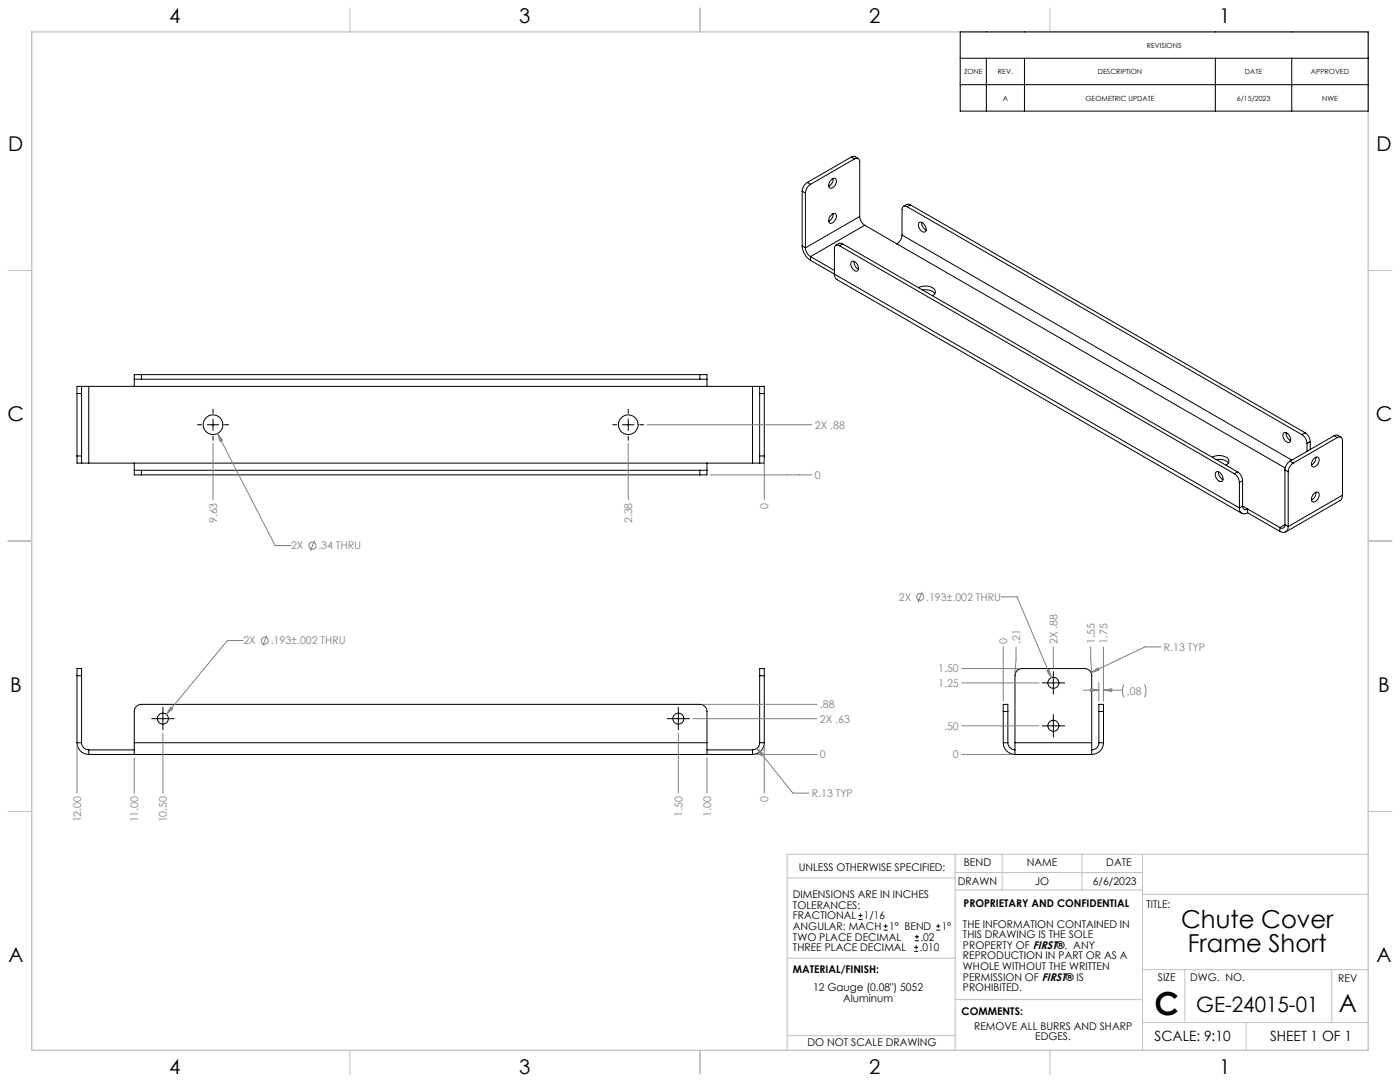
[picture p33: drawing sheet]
<svg xmlns="http://www.w3.org/2000/svg" width="559mm" height="432mm" viewBox="0 0 559 432" stroke-linecap="round" stroke-linejoin="round" font-family="sans-serif">
<defs><g id="words">
<text font-size="12.7" x="460.9" y="405.2">C</text>
<g font-size="9.9">
<text x="471.5" y="370.2">Chute Cover</text>
<text x="474.1" y="380.1">Frame Short</text>
<text x="534.3" y="404.1">A</text>
</g>
<text font-size="8.5" x="477.4" y="404">GE-24015-01</text>
<g font-size="8.1">
<text x="67.6" y="9.3">4</text>
<text x="207.3" y="9.3">3</text>
<text x="347" y="9.3">2</text>
<text x="486.7" y="9.3">1</text>
<text x="3.3" y="60.1">D</text>
<text x="549.4" y="60.1">D</text>
<text x="3" y="168">C</text>
<text x="549.1" y="168">C</text>
<text x="4" y="276">B</text>
<text x="550.1" y="276">B</text>
<text x="3.3" y="383.9">A</text>
<text x="549.4" y="383.9">A</text>
<text x="67.6" y="428.4">4</text>
<text x="207.3" y="428.4">3</text>
<text x="347" y="428.4">2</text>
<text x="486.7" y="428.4">1</text>
</g>
<g font-size="5.6">
<text x="460.9" y="415.2">SCALE: 9:10</text>
<text x="507" y="415.2">SHEET 1 OF 1</text>
</g>
<g font-size="4.2" fill="#808080">
<text x="325.3" y="171.1">2X .88</text>
<text x="325.3" y="191.1">0</text>
<text x="306.7" y="202.9" transform="rotate(-90 306.7 202.9)">0</text>
<text x="86.6" y="208.8" transform="rotate(-90 86.6 208.8)">9.63</text>
<text x="252.4" y="208.8" transform="rotate(-90 252.4 208.8)">2.38</text>
<text x="116.2" y="219.3">2X</text>
<text x="127.1" y="219.3">.34 THRU</text>
<text x="358.8" y="239.8">2X</text>
<text x="369.6" y="239.8">.193±.002 THRU</text>
<text x="97.2" y="257.2">2X</text>
<text x="108" y="257.2">.193±.002 THRU</text>
<text x="402.1" y="257" transform="rotate(-90 402.1 257)">0</text>
<text x="407.2" y="257" transform="rotate(-90 407.2 257)">.21</text>
<text x="422.1" y="257" transform="rotate(-90 422.1 257)">2X .88</text>
<text x="437" y="257" transform="rotate(-90 437 257)">1.55</text>
<text x="442.1" y="257" transform="rotate(-90 442.1 257)">1.75</text>
<text x="464.5" y="259.8">R.13 TYP</text>
<text x="374.5" y="268.4">1.50</text>
<text x="374.5" y="274.1">1.25</text>
<text x="449.8" y="277.3">.08</text>
<text x="327.3" y="282.7">.88</text>
<text x="327.3" y="288.4">2X .63</text>
<text x="376.8" y="291.2">.50</text>
<text x="327.3" y="302.7">0</text>
<text x="380.4" y="302.7">0</text>
<text x="306.7" y="320" transform="rotate(-90 306.7 320)">0</text>
<text x="324" y="318.1">R.13 TYP</text>
<text x="32.3" y="328.2" transform="rotate(-90 32.3 328.2)">12.00</text>
<text x="55.2" y="328.2" transform="rotate(-90 55.2 328.2)">11.00</text>
<text x="66.6" y="328.2" transform="rotate(-90 66.6 328.2)">10.50</text>
<text x="272.4" y="325.9" transform="rotate(-90 272.4 325.9)">1.50</text>
<text x="283.8" y="325.9" transform="rotate(-90 283.8 325.9)">1.00</text>
</g>
<g font-size="4.2">
<text x="318.8" y="347.7">UNLESS OTHERWISE SPECIFIED:</text>
<text x="384.7" y="345.7">BEND</text>
<text x="409.9" y="345.7">NAME</text>
<text x="441.6" y="345.7">DATE</text>
<text x="382.3" y="353.3">DRAWN</text>
<text x="413.2" y="353.3">JO</text>
<text x="436.2" y="353.3">6/6/2023</text>
<text x="316.5" y="358.5">DIMENSIONS ARE IN INCHES</text>
<text x="316.5" y="362.7">TOLERANCES:</text>
<text x="384.6" y="361.9">PROPRIETARY AND CONFIDENTIAL</text>
<text x="457.6" y="362.3">TITLE:</text>
<text x="316.5" y="371.2">ANGULAR: MACH</text>
<text x="316.5" y="366.9">FRACTIONAL</text>
<text x="344.8" y="366.9">1/16</text>
<text x="354.9" y="371.2">1° BEND</text>
<text x="375.9" y="371.2">1°</text>
<text x="384.4" y="370.2">THE INFORMATION CONTAINED IN</text>
<text x="316.5" y="375.4">TWO PLACE DECIMAL</text>
<text x="367.4" y="375.4">.02</text>
<text x="384.4" y="374.4">THIS DRAWING IS THE SOLE</text>
<text x="316.5" y="379.6">THREE PLACE DECIMAL</text>
<text x="367.1" y="379.6">.010</text>
<text x="384.4" y="378.6">PROPERTY OF FIRST®. ANY</text>
<text x="384.4" y="382.9">REPRODUCTION IN PART OR AS A</text>
<text x="316.5" y="388.4">MATERIAL/FINISH:</text>
<text x="384.4" y="387.1">WHOLE WITHOUT THE WRITTEN</text>
<text x="324.6" y="395.6">12 Gauge (0.08&quot;) 5052</text>
<text x="384.4" y="391.3">PERMISSION OF FIRST® IS</text>
<text x="384.4" y="395.6">PROHIBITED.</text>
<text x="462.2" y="391.3">SIZE</text>
<text x="475.1" y="391.3">DWG. NO.</text>
<text x="534.1" y="391.8">REV</text>
<text x="336.5" y="399.8">Aluminum</text>
<text x="383.8" y="405.1">COMMENTS:</text>
<text x="388.8" y="410.9">REMOVE ALL BURRS AND SHARP</text>
<text x="322.3" y="417.6">DO NOT SCALE DRAWING</text>
<text x="413.2" y="415.2">EDGES.</text>
</g>
<g font-size="2.8">
<text x="457.8" y="19">REVISIONS</text>
<text x="384.8" y="29.6">ZONE</text>
<text x="398.3" y="29.6">REV.</text>
<text x="438.2" y="29.6">DESCRIPTION</text>
<text x="496.9" y="29.6">DATE</text>
<text x="523.3" y="29.6">APPROVED</text>
<text x="400.3" y="40.1">A</text>
<text x="433.3" y="40.1">GEOMETRIC UPDATE</text>
<text x="493.7" y="40.1">6/15/2023</text>
<text x="527.7" y="40.1">NWE</text>
</g>
</g></defs>
<g fill="none" stroke="#c0c0c0" stroke-width=".4">
<path d="M139.7 3.2v9.5M279.4 3.2v9.5M419.1 3.2v9.5M3.1 107.9h9.6M546.1 107.9h9.5M3.1 215.9h9.6M546.1 215.9h9.5M3.1 323.8h9.6M546.1 323.8h9.5M314.2 350.3h67M381.2 340.9v78.2M381.2 355.1h74.8"/>
<path d="M381.2 348.2h74.8M400 340.9v14.2M431.9 340.9v14.2M456 340.9v78.2M456 356.9h90.1M546.1 340.9h-231.9v78.2M314.2 382.4h67.2M381.2 398.9h74.8M456 387h90.1M472.9 387v21.1M531.6 387v21.1M139.7 419.1v9.6"/>
<path d="M279.4 419.1v9.6M314.2 413.3h67M419.1 419.1v9.6M456 408.1h90.1M497.4 408.1v11"/>
</g>
<path d="M12.7 12.7h533.4v406.4h-533.4z" fill="none" stroke="#c0c0c0" stroke-width=".5"/>
<g fill="none" stroke="#000" stroke-width=".4">
<path d="M383.3 12.7h162.8v31.6h-162.8zM383.3 23.2h162.8M383.3 33.8h162.8M393.7 23.2v21.1M408.9 23.2v21.1M485.1 23.2v21.1M515.6 23.2v21.1M320.2 76.3l1.3 .7M320.2 76.3v21.8M321.5 77v21.9M322.2 72.8a4.5 4.5 0 0 0-2 3.5M322.2 72.8l1.3 .8"/>
<path d="M323.5 73.6a4.6 4.6 0 0 0-2 3.4M331.9 71.7a1.21 1.21 0 0 1 1.8-.3 1.21 1.21 0 0 1 0 1.9l-.7 1.1a1.2 1.2 0 0 1-1.7 .7 1.2 1.2 0 0 1-.4-1.8zM332.6 71.2a3.4 3.4 0 0 1-1.8 3.1M339.8 62.7l1.2-.3 1.5 .9M339.8 62.7l1.3 .7M339.8 62.7l-17.6 10.1M341.1 63.4a1.23 1.23 0 0 1 1.5-.1 1.23 1.23 0 0 1 .5 1.3v21.8M341.1 63.4l-17.6 10.2M320.2 98.1a7.4 7.4 0 0 0 3.3 5.8M320.2 98.1l1.3 .8M321.5 98.9a4.6 4.6 0 0 0 2 3.5M331.9 85.7a1.1 1.1 0 0 1 1.4-.5 1.1 1.1 0 0 1 .5 1.5 2.13 2.13 0 0 1-2.8 2.1l-.1-1.5z"/>
<path d="M332.6 85.2a3.4 3.4 0 0 1-1.8 3.1M335.1 98.1a1.22 1.22 0 0 0-1.5-.2 1.22 1.22 0 0 0-.5 1.3v10.2a2.42 2.42 0 0 0 .9 2.1l161.7 93.4M335.1 98.1l157.6 91M336.3 97.3l-1.1-.3-1.6 .9M336.3 97.3l-1.2 .8M336.3 97.3l157.7 91M343.1 86.4a4.4 4.4 0 0 0 2.1 3.5M343.1 86.4l-21.6 12.5M345.2 89.9l167.8 96.9M345.2 89.9l-21.7 12.5M360 93.8a4.5 4.5 0 0 1-2 3.5M360 93.8l155.6 89.8"/>
<path d="M362.1 82.5a1.22 1.22 0 0 0-1.5-.2 1.22 1.22 0 0 0-.6 1.3v10.2M362.1 82.5l157.5 91M363.4 81.7l-1.2-.2-1.6 .8M363.4 81.7l-1.3 .8M363.4 81.7l157.5 91M366.9 88.8a2.47 2.47 0 0 1 2.7 3.1 1.17 1.17 0 0 1-1.1 .8 1.17 1.17 0 0 1-1-.8l-.9-1.7zM367.9 88.7l.3 1.6 1.4 1.5M323.5 103.9l171.2 98.8M323.5 102.4l9.6 5.5M323.5 102.4v1.5M339.8 104.6a1.6 1.6 0 0 1 2.4 .9l.3 .6a1.2 1.2 0 0 1 0 1.8 1.2 1.2 0 0 1-1.8-.2l-1-1.7zM340.9 104.3l.1 1 .5 1.2 1.2 .9"/>
<path d="M366.6 114.8a5.6 5.6 0 0 1 6.5 .8 1.67 1.67 0 0 1-.9 2.4M368.2 115.7l3.3 .3 1.6 1.2M30.7 157.1v24.9M30.7 157.1h1.9M32.6 154.2h-1.9v2.9M32.6 154.2v2.9M32.6 154.2h2.8M32.6 157.1v24.9M35.4 154.2v30.6M35.4 154.2h265M53.6 151.3h2.8M53.6 151.3v2.9"/>
<path d="M56.4 149.5h-2.8v1.8M56.4 149.5v1.8M56.4 151.3h222.9M56.4 149.5h222.9M279.3 151.3h2.9M279.3 149.5h2.9v1.8M279.3 149.5v1.8M282.2 151.3v2.9M300.4 154.2h2.8M300.4 154.2v30.6M303.2 154.2h1.8v2.9M303.2 154.2v2.9"/>
<path d="M303.2 157.1v24.9M303.2 157.1h1.8M305 157.1v24.9M78.8 169.5h1.6M82.7 169.5h4.6M85 163.3v1.6M85 167.2v4.6M85 174.1v1.6M89.6 169.5h1.6M244.5 169.5h1.7M248.5 169.5h4.5M250.8 163.3v1.6"/>
<path d="M250.8 167.2v4.6M250.8 174.1v1.6M255.3 169.5h1.7M512.4 172.8a2.44 2.44 0 0 1 2.3 1.2 2.44 2.44 0 0 1 0 2.6 2.67 2.67 0 0 1-2.3-3.8zM513.4 172.7v1l.6 1.2 1.1 .9M519.6 173.5a4.5 4.5 0 0 1 2.1 3.5M520.9 172.7a4.3 4.3 0 0 1 2.1 3.5M520.9 172.7l-1.3 .8M521.7 177v3.1M523 176.2l-1.3 .8M523 176.2v3.2M532.5 173.9l1.1-.3 1.6 .9"/>
<path d="M532.5 173.9l1.3 .7M532.5 173.9l-17.6 10.1M533.8 174.6a1.25 1.25 0 0 1 1.4-.1 1.25 1.25 0 0 1 .6 1.3v21.8M533.8 174.6l-17.6 10.2M30.7 182v2.8h1.9M30.7 182h1.9M32.6 182v2.8M32.6 184.8h2.8M35.4 184.8h265M53.6 187.7h2.8M53.6 187.7v1.8h2.8M53.6 184.8v2.9"/>
<path d="M56.4 187.7v1.8M56.4 189.5h222.9M56.4 187.7h222.9M279.3 187.7h2.9M279.3 187.7v1.8M282.2 187.7v1.8h-2.9M282.2 184.8v2.9M300.4 184.8h2.8M303.2 182v2.8M303.2 182h1.8M305 182v2.8h-1.8M483.8 182.5a5.5 5.5 0 0 1 6.5 .8 1.68 1.68 0 0 1-.9 2.4"/>
<path d="M485.2 188.5a2.15 2.15 0 0 1 2.9 2.2 1.12 1.12 0 0 1-.5 1.5 1.12 1.12 0 0 1-1.5-.5l-1-1.7zM485.4 183.4l3.3 .2 1.6 1.2M486.3 188.3l.4 1.6 1.4 1.5M492.7 189.1a4.4 4.4 0 0 1 2 3.4M494 188.3a4.4 4.4 0 0 1 2 3.5M494 188.3l-1.3 .8M494.7 192.5v10.2M496 191.8l-1.3 .7M496 191.8v10.2M512.9 187.5l1.3 .8M512.9 187.5v21.9M514.2 188.3v21.8"/>
<path d="M514.9 184a4.6 4.6 0 0 0-2 3.5M514.9 184l1.3 .8M516.2 184.8a4.3 4.3 0 0 0-2 3.5M524.5 182.9a1.21 1.21 0 0 1 1.9-.2 1.21 1.21 0 0 1-.1 1.8l-.6 1.1a1.19 1.19 0 0 1-1.7 .7 1.19 1.19 0 0 1-.4-1.7zM524.5 196.9a1.1 1.1 0 0 1 1.5-.5 1.1 1.1 0 0 1 .5 1.5 2.15 2.15 0 0 1-2.9 2.2v-1.6zM525.3 182.5l-.4 1.5-1.4 1.6M525.3 196.5l-.4 1.5-1.4 1.6M535.8 197.6a2.33 2.33 0 0 1-1 2.2l-21.6 12.5M535.8 197.6l-21.6 12.5M494.7 202.7a2.01 2.01 0 0 0 .9 2.2 2.01 2.01 0 0 0 2.4-.3M496 202a1.23 1.23 0 0 0 .6 1.3 1.23 1.23 0 0 0 1.4-.2M496 202l-1.3 .7"/>
<path d="M496 202l2 1.1M498 204.6l12.9 7.5M498 203.1l12.9 7.4M498 203.1v1.5M510.9 210.5v1.6M512.9 209.4a1.23 1.23 0 0 1-.6 1.3 1.23 1.23 0 0 1-1.4-.2M512.9 209.4l1.3 .7M512.9 209.4l-2 1.1M514.2 210.1a2.03 2.03 0 0 1-1 2.2 2.03 2.03 0 0 1-2.3-.2M30.7 269.7v-2.9h1.9v2.9M30.7 269.7v26.7M30.7 269.7h1.9"/>
<path d="M32.6 269.7v26.7M303.2 269.7v-2.9h1.8v2.9M303.2 269.7h1.8M303.2 269.7v26.7M305 269.7v26.7M416 272.5h9M420.4 268v9M30.7 296.4a4.7 4.7 0 0 0 4.7 4.7M30.7 296.4h1.9M32.6 296.4a2.89 2.89 0 0 0 2.8 2.9M35.4 299.3v1.8M35.4 299.3h18.2"/>
<path d="M53.6 296.4v4.7M53.6 296.4v-12.4a2.83 2.83 0 0 1 2.8-2.9h222.9a2.83 2.83 0 0 1 2.9 2.9v12.4M53.6 296.4h228.6M60.5 286.8h9M65 282.3v9M266.3 286.8h8.9M270.8 282.3v9M282.2 296.4v4.7M282.2 299.3h18.2M300.4 299.3v1.8M303.2 296.4a2.89 2.89 0 0 1-2.8 2.9M303.2 296.4h1.8"/>
<path d="M305 296.4a4.7 4.7 0 0 1-4.6 4.7M400.4 296.4a4.7 4.7 0 0 0 4.7 4.7M400.4 284v-2.9h1.9v2.9M400.4 296.4h1.9M400.4 284h1.9M400.4 284v12.4M402.3 296.4a2.89 2.89 0 0 0 2.8 2.9M402.3 284v12.4M405.1 296.4v-26.7a2.83 2.83 0 0 1 2.9-2.9h24.9a2.77 2.77 0 0 1 2.9 2.9v26.7M405.1 296.4v4.7M405.1 296.4h30.7M416 289.7h9"/>
<path d="M420.4 285.2v8.9M435.8 296.4v4.7M438.6 296.4a2.83 2.83 0 0 1-2.8 2.9M438.6 284v-2.9h1.8v2.9M438.6 296.4h1.8M438.6 284h1.8M438.6 284v12.4M440.4 296.4a4.7 4.7 0 0 1-4.6 4.7M440.4 284v12.4M35.4 301.1h265M405.1 301.1h30.7"/>
<circle cx="85" cy="169.5" r="3.9"/>
<circle cx="250.8" cy="169.5" r="3.9"/>
<circle cx="420.4" cy="272.5" r="2.21"/>
<circle cx="65" cy="286.8" r="2.21"/>
<circle cx="270.8" cy="286.8" r="2.21"/>
<circle cx="420.4" cy="289.6" r="2.21"/>
</g>
<g fill="none" stroke="#808080" stroke-width=".4">
<path d="M85 177v22.4M86.8 173l2 2.7-.9 .5zM86.8 173l23 44.7h6.4M250.8 177v22.4M258.2 169.5h65.9M283.5 189.5h40.6M305 183.2v16.2M125.5 215.7l-1.6 4.1M368.1 236.2l-1.6 4M399.6 238.2h6.3l13.7 32.3M97.1 255.6h-6.3l-24.4 29.5M106.5 253.6l-1.6 4.1"/>
<path d="M400.4 258.2v21.6M405.6 258.2v5l-.5 5.2M420.4 258.2v8.5M435.4 258.2l.4 10.2M440.4 258.2v21.6M463.3 258.2h-6.3l-21.5 10.2M383.9 272.5h30.8M383.9 266.8h22.8M417.8 267.6l1-.4 .8 3.3zM432.3 275.4h6.3M435.3 274.9l3.3 .5-3.3 .5zM435.5 268.4l2.8-1.9 .4 .9z"/>
<path d="M438.6 272.2v7.6M440.4 275.4l3.4-.5v1zM440.4 275.4h7.6M448.6 273.2l-.6 2.4 .6 2.6M456.8 273.2l.6 2-.1 1.4-.5 1.6M30.7 297.7v18.8M65 292.6v23.9M68.1 282.2l.8 .7-2.5 2.2zM270.8 292.6v23.9M276.5 286.8h49.6M280.6 281.1h45.5M302.2 298.6l2.4 2.3-.8 .6z"/>
<path d="M302.2 298.6l14.3 17.9h6.3M305 297.7v18.8M383.9 289.7h30.8M53.6 302.4v14.1M282.2 302.4v14.1M301.6 301.1h24.5M383.9 301.1h20"/>
<circle cx="124.7" cy="217.7" r="1.41"/>
<circle cx="367.3" cy="238.2" r="1.42"/>
<circle cx="105.7" cy="255.7" r="1.41"/>
</g>
<path d="M68.1 282.2l-1.7 2.9 2.5-2.2zM302.2 298.6l1.6 2.9 .8-.6zM417.8 267.6l1.8 2.9-.8-3.3zM435.5 268.4l3.2-1-.4-.9zM435.3 274.9l3.3 .5-3.3 .5zM440.4 275.4l3.4-.5v1zM86.8 173l1.1 3.2 .9-.5z" fill="#808080"/>
<g fill="none" stroke="#000" stroke-width=".4">
<path d="M342.6 367h1.6M342.6 365.4h1.6M343.4 364.6v1.5M352.7 371.2h1.6M352.7 369.6h1.6M353.5 368.8v1.6M364.9 379.7h1.6M364.9 378.1h1.6M365.2 375.4h1.6M365.2 373.8h1.6M365.7 377.3v1.5M366 373v1.6"/>
<path d="M373.7 371.2h1.6M373.7 369.6h1.6M374.5 368.8v1.6"/>
</g>
<use href="#words"/>
</svg>
